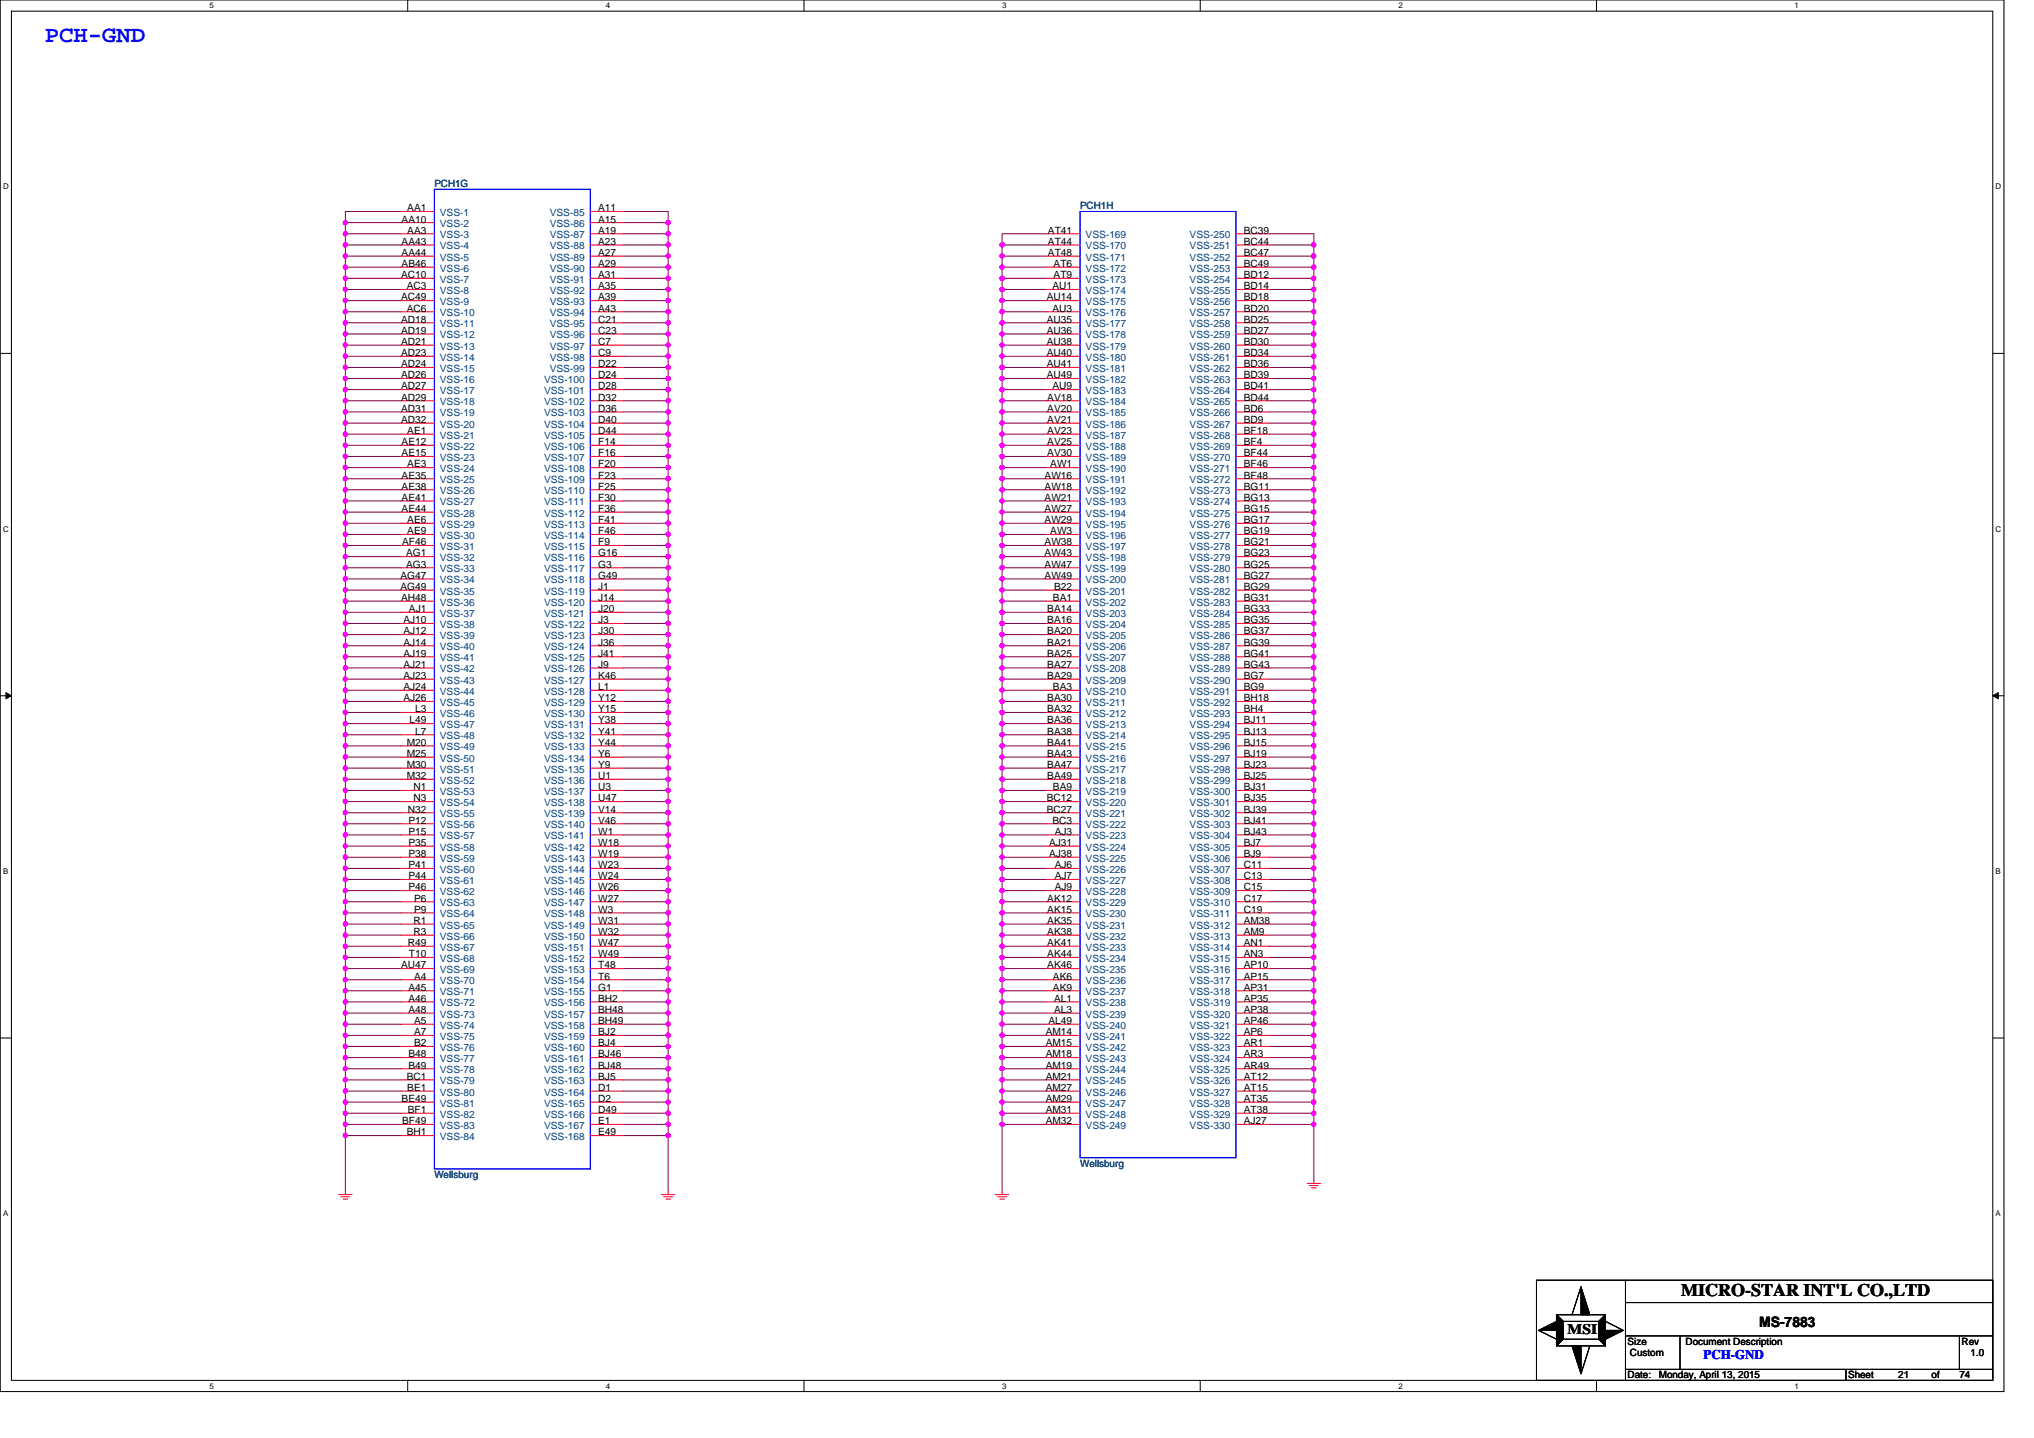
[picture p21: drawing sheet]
<svg xmlns="http://www.w3.org/2000/svg" width="297mm" height="210mm" viewBox="0 0 297 210" stroke-linecap="round" stroke-linejoin="round" font-family="sans-serif">
<defs><g id="words">
<text font-size="3.4" fill="#00f" x="6.5" y="6.1">PCH-GND</text>
<text font-size="2.6" x="245.5" y="189.3">MICRO-STAR INT'L CO.,LTD</text>
<g font-size="2.1">
<text x="228.9" y="194.9">MSI</text>
<text x="256.9" y="193.8">MS-7883</text>
</g>
<text font-size="1.9" fill="#00f" x="248.8" y="198.5">PCH-GND</text>
<g font-size="1.5" fill="#000080">
<text x="63.4" y="27.3">PCH1G</text>
<text x="157.7" y="30.6">PCH1H</text>
<text x="63.4" y="172">Wellsburg</text>
<text x="157.7" y="170.4">Wellsburg</text>
</g>
<g font-size="1.5">
<text x="58.6" y="32.5">AA10</text>
<text x="58.6" y="35.8">AA43</text>
<text x="59.5" y="30.9">AA1</text>
<text x="59.5" y="34.1">AA3</text>
<text x="87.4" y="30.9">A11</text>
<text x="87.4" y="32.5">A15</text>
<text x="87.4" y="34.1">A19</text>
<text x="87.4" y="35.8">A23</text>
<text x="153" y="34.1">AT41</text>
<text x="153" y="35.8">AT44</text>
<text x="181.6" y="34.1">BC39</text>
<text x="181.6" y="35.8">BC44</text>
<text x="58.6" y="40.6">AC10</text>
<text x="58.6" y="37.4">AA44</text>
<text x="58.6" y="39">AB46</text>
<text x="87.4" y="37.4">A27</text>
<text x="87.4" y="39">A29</text>
<text x="87.4" y="40.6">A31</text>
<text x="153" y="37.4">AT48</text>
<text x="153.9" y="39">AT6</text>
<text x="153.9" y="40.6">AT9</text>
<text x="181.6" y="37.4">BC47</text>
<text x="181.6" y="39">BC49</text>
<text x="181.6" y="40.6">BD12</text>
<text x="58.6" y="43.9">AC49</text>
<text x="58.6" y="47.1">AD18</text>
<text x="59.4" y="42.2">AC3</text>
<text x="59.4" y="45.5">AC6</text>
<text x="87.4" y="42.2">A35</text>
<text x="87.4" y="43.9">A39</text>
<text x="87.4" y="45.5">A43</text>
<text x="87.4" y="47.1">C21</text>
<text x="152.9" y="43.9">AU14</text>
<text x="152.9" y="47.1">AU35</text>
<text x="153.7" y="42.2">AU1</text>
<text x="153.7" y="45.5">AU3</text>
<text x="181.6" y="42.2">BD14</text>
<text x="181.6" y="43.9">BD18</text>
<text x="181.6" y="45.5">BD20</text>
<text x="181.6" y="47.1">BD25</text>
<text x="58.6" y="48.7">AD19</text>
<text x="58.6" y="50.4">AD21</text>
<text x="58.6" y="52">AD23</text>
<text x="58.6" y="53.6">AD24</text>
<text x="87.4" y="48.7">C23</text>
<text x="87.4" y="50.4">C7</text>
<text x="87.4" y="52">C9</text>
<text x="87.4" y="53.6">D22</text>
<text x="152.9" y="48.7">AU36</text>
<text x="152.9" y="50.4">AU38</text>
<text x="152.9" y="52">AU40</text>
<text x="152.9" y="53.6">AU41</text>
<text x="181.6" y="48.7">BD27</text>
<text x="181.6" y="50.4">BD30</text>
<text x="181.6" y="52">BD34</text>
<text x="181.6" y="53.6">BD36</text>
<text x="58.6" y="55.2">AD26</text>
<text x="58.6" y="56.9">AD27</text>
<text x="58.6" y="58.5">AD29</text>
<text x="87.4" y="55.2">D24</text>
<text x="87.4" y="56.9">D28</text>
<text x="87.4" y="58.5">D32</text>
<text x="152.9" y="55.2">AU49</text>
<text x="152.9" y="58.5">AV18</text>
<text x="153.7" y="56.9">AU9</text>
<text x="181.6" y="55.2">BD39</text>
<text x="181.6" y="56.9">BD41</text>
<text x="181.6" y="58.5">BD44</text>
<text x="58.6" y="60.1">AD31</text>
<text x="58.6" y="61.8">AD32</text>
<text x="58.6" y="65">AE12</text>
<text x="59.5" y="63.4">AE1</text>
<text x="87.4" y="60.1">D36</text>
<text x="87.4" y="61.8">D40</text>
<text x="87.4" y="63.4">D44</text>
<text x="87.4" y="65">F14</text>
<text x="152.9" y="60.1">AV20</text>
<text x="152.9" y="61.8">AV21</text>
<text x="152.9" y="63.4">AV23</text>
<text x="152.9" y="65">AV25</text>
<text x="181.6" y="60.1">BD6</text>
<text x="181.6" y="61.8">BD9</text>
<text x="181.6" y="63.4">BF18</text>
<text x="181.6" y="65">BF4</text>
<text x="58.6" y="66.6">AE15</text>
<text x="58.6" y="69.9">AE35</text>
<text x="58.6" y="71.5">AE38</text>
<text x="59.5" y="68.3">AE3</text>
<text x="87.4" y="66.6">F16</text>
<text x="87.4" y="68.3">F20</text>
<text x="87.4" y="69.9">F23</text>
<text x="87.4" y="71.5">F25</text>
<text x="152.5" y="69.9">AW16</text>
<text x="152.5" y="71.5">AW18</text>
<text x="152.9" y="66.6">AV30</text>
<text x="153.4" y="68.3">AW1</text>
<text x="181.6" y="66.6">BF44</text>
<text x="181.6" y="68.3">BF46</text>
<text x="181.6" y="69.9">BF48</text>
<text x="181.6" y="71.5">BG11</text>
<text x="58.6" y="73.1">AE41</text>
<text x="58.6" y="74.8">AE44</text>
<text x="59.5" y="76.4">AE6</text>
<text x="87.4" y="73.1">F30</text>
<text x="87.4" y="74.8">F36</text>
<text x="87.4" y="76.4">F41</text>
<text x="152.5" y="73.1">AW21</text>
<text x="152.5" y="74.8">AW27</text>
<text x="152.5" y="76.4">AW29</text>
<text x="181.6" y="73.1">BG13</text>
<text x="181.6" y="74.8">BG15</text>
<text x="181.6" y="76.4">BG17</text>
<text x="58.7" y="79.6">AF46</text>
<text x="59.3" y="81.3">AG1</text>
<text x="59.3" y="82.9">AG3</text>
<text x="59.5" y="78">AE9</text>
<text x="87.4" y="78">F46</text>
<text x="87.4" y="79.6">F9</text>
<text x="87.4" y="81.3">G16</text>
<text x="87.4" y="82.9">G3</text>
<text x="152.5" y="79.6">AW38</text>
<text x="152.5" y="81.3">AW43</text>
<text x="152.5" y="82.9">AW47</text>
<text x="153.4" y="78">AW3</text>
<text x="181.6" y="78">BG19</text>
<text x="181.6" y="79.6">BG21</text>
<text x="181.6" y="81.3">BG23</text>
<text x="181.6" y="82.9">BG25</text>
<text x="58.5" y="84.5">AG47</text>
<text x="58.5" y="86.1">AG49</text>
<text x="58.6" y="87.8">AH48</text>
<text x="59.7" y="89.4">AJ1</text>
<text x="87.4" y="84.5">G49</text>
<text x="87.4" y="86.1">J1</text>
<text x="87.4" y="87.8">J14</text>
<text x="87.4" y="89.4">J20</text>
<text x="152.5" y="84.5">AW49</text>
<text x="152.9" y="89.4">BA14</text>
<text x="153.8" y="87.8">BA1</text>
<text x="153.9" y="86.1">B22</text>
<text x="181.6" y="84.5">BG27</text>
<text x="181.6" y="86.1">BG29</text>
<text x="181.6" y="87.8">BG31</text>
<text x="181.6" y="89.4">BG33</text>
<text x="58.9" y="91">AJ10</text>
<text x="58.9" y="92.6">AJ12</text>
<text x="58.9" y="94.3">AJ14</text>
<text x="58.9" y="95.9">AJ19</text>
<text x="87.4" y="91">J3</text>
<text x="87.4" y="92.6">J30</text>
<text x="87.4" y="94.3">J36</text>
<text x="87.4" y="95.9">J41</text>
<text x="152.9" y="91">BA16</text>
<text x="152.9" y="92.6">BA20</text>
<text x="152.9" y="94.3">BA21</text>
<text x="152.9" y="95.9">BA25</text>
<text x="181.6" y="91">BG35</text>
<text x="181.6" y="92.6">BG37</text>
<text x="181.6" y="94.3">BG39</text>
<text x="181.6" y="95.9">BG41</text>
<text x="58.9" y="97.5">AJ21</text>
<text x="58.9" y="99.1">AJ23</text>
<text x="58.9" y="100.8">AJ24</text>
<text x="87.4" y="97.5">J9</text>
<text x="87.4" y="99.1">K46</text>
<text x="87.4" y="100.8">L1</text>
<text x="152.9" y="97.5">BA27</text>
<text x="152.9" y="99.1">BA29</text>
<text x="153.8" y="100.8">BA3</text>
<text x="181.6" y="97.5">BG43</text>
<text x="181.6" y="99.1">BG7</text>
<text x="181.6" y="100.8">BG9</text>
<text x="58.9" y="102.4">AJ26</text>
<text x="59.8" y="105.6">L49</text>
<text x="60.6" y="104">L3</text>
<text x="60.6" y="107.3">L7</text>
<text x="87.4" y="102.4">Y12</text>
<text x="87.4" y="104">Y15</text>
<text x="87.4" y="105.6">Y38</text>
<text x="87.4" y="107.3">Y41</text>
<text x="152.9" y="102.4">BA30</text>
<text x="152.9" y="104">BA32</text>
<text x="152.9" y="105.6">BA36</text>
<text x="152.9" y="107.3">BA38</text>
<text x="181.6" y="105.6">BJ11</text>
<text x="181.6" y="107.3">BJ13</text>
<text x="181.6" y="102.4">BH18</text>
<text x="181.6" y="104">BH4</text>
<text x="59.4" y="108.9">M20</text>
<text x="59.4" y="110.5">M25</text>
<text x="59.4" y="112.1">M30</text>
<text x="59.4" y="113.8">M32</text>
<text x="87.4" y="108.9">Y44</text>
<text x="87.4" y="110.5">Y6</text>
<text x="87.4" y="112.1">Y9</text>
<text x="87.4" y="113.8">U1</text>
<text x="152.9" y="108.9">BA41</text>
<text x="152.9" y="110.5">BA43</text>
<text x="152.9" y="112.1">BA47</text>
<text x="152.9" y="113.8">BA49</text>
<text x="181.6" y="108.9">BJ15</text>
<text x="181.6" y="110.5">BJ19</text>
<text x="181.6" y="112.1">BJ23</text>
<text x="181.6" y="113.8">BJ25</text>
<text x="59.6" y="118.7">N32</text>
<text x="60.4" y="115.4">N1</text>
<text x="60.4" y="117">N3</text>
<text x="87.4" y="115.4">U3</text>
<text x="87.4" y="117">U47</text>
<text x="87.4" y="118.7">V14</text>
<text x="152.9" y="117">BC12</text>
<text x="152.9" y="118.7">BC27</text>
<text x="153.8" y="115.4">BA9</text>
<text x="181.6" y="115.4">BJ31</text>
<text x="181.6" y="117">BJ35</text>
<text x="181.6" y="118.7">BJ39</text>
<text x="59.6" y="120.3">P12</text>
<text x="59.6" y="121.9">P15</text>
<text x="59.6" y="123.5">P35</text>
<text x="59.6" y="125.2">P38</text>
<text x="87.4" y="120.3">V46</text>
<text x="87.4" y="121.9">W1</text>
<text x="87.4" y="123.5">W18</text>
<text x="87.4" y="125.2">W19</text>
<text x="153.2" y="123.5">AJ31</text>
<text x="153.2" y="125.2">AJ38</text>
<text x="153.7" y="120.3">BC3</text>
<text x="154" y="121.9">AJ3</text>
<text x="181.6" y="120.3">BJ41</text>
<text x="181.6" y="121.9">BJ43</text>
<text x="181.6" y="123.5">BJ7</text>
<text x="181.6" y="125.2">BJ9</text>
<text x="59.6" y="126.8">P41</text>
<text x="59.6" y="128.4">P44</text>
<text x="59.6" y="130">P46</text>
<text x="60.5" y="131.7">P6</text>
<text x="87.4" y="126.8">W23</text>
<text x="87.4" y="128.4">W24</text>
<text x="87.4" y="130">W26</text>
<text x="87.4" y="131.7">W27</text>
<text x="152.9" y="131.7">AK12</text>
<text x="154" y="126.8">AJ6</text>
<text x="154" y="128.4">AJ7</text>
<text x="154" y="130">AJ9</text>
<text x="181.6" y="126.8">C11</text>
<text x="181.6" y="128.4">C13</text>
<text x="181.6" y="130">C15</text>
<text x="181.6" y="131.7">C17</text>
<text x="60.4" y="134.9">R1</text>
<text x="60.4" y="136.5">R3</text>
<text x="60.5" y="133.3">P9</text>
<text x="87.4" y="133.3">W3</text>
<text x="87.4" y="134.9">W31</text>
<text x="87.4" y="136.5">W32</text>
<text x="152.9" y="133.3">AK15</text>
<text x="152.9" y="134.9">AK35</text>
<text x="152.9" y="136.5">AK38</text>
<text x="181.6" y="133.3">C19</text>
<text x="181.6" y="134.9">AM38</text>
<text x="181.6" y="136.5">AM9</text>
<text x="58.6" y="141.4">AU47</text>
<text x="59.6" y="138.2">R49</text>
<text x="59.7" y="139.8">T10</text>
<text x="60.5" y="143">A4</text>
<text x="87.4" y="138.2">W47</text>
<text x="87.4" y="139.8">W49</text>
<text x="87.4" y="141.4">T48</text>
<text x="87.4" y="143">T6</text>
<text x="152.9" y="138.2">AK41</text>
<text x="152.9" y="139.8">AK44</text>
<text x="152.9" y="141.4">AK46</text>
<text x="153.8" y="143">AK6</text>
<text x="181.6" y="138.2">AN1</text>
<text x="181.6" y="139.8">AN3</text>
<text x="181.6" y="141.4">AP10</text>
<text x="181.6" y="143">AP15</text>
<text x="59.6" y="144.7">A45</text>
<text x="59.6" y="146.3">A46</text>
<text x="59.6" y="147.9">A48</text>
<text x="60.5" y="149.5">A5</text>
<text x="87.4" y="144.7">G1</text>
<text x="87.4" y="146.3">BH2</text>
<text x="87.4" y="147.9">BH48</text>
<text x="87.4" y="149.5">BH49</text>
<text x="153.1" y="149.5">AL49</text>
<text x="153.8" y="144.7">AK9</text>
<text x="153.9" y="146.3">AL1</text>
<text x="153.9" y="147.9">AL3</text>
<text x="181.6" y="144.7">AP31</text>
<text x="181.6" y="146.3">AP35</text>
<text x="181.6" y="147.9">AP38</text>
<text x="181.6" y="149.5">AP46</text>
<text x="59.6" y="154.4">B48</text>
<text x="60.5" y="151.2">A7</text>
<text x="60.5" y="152.8">B2</text>
<text x="87.4" y="151.2">BJ2</text>
<text x="87.4" y="152.8">BJ4</text>
<text x="87.4" y="154.4">BJ46</text>
<text x="152.7" y="151.2">AM14</text>
<text x="152.7" y="152.8">AM15</text>
<text x="152.7" y="154.4">AM18</text>
<text x="181.6" y="151.2">AP6</text>
<text x="181.6" y="152.8">AR1</text>
<text x="181.6" y="154.4">AR3</text>
<text x="58.6" y="160.9">BE49</text>
<text x="59.4" y="157.7">BC1</text>
<text x="59.5" y="159.3">BE1</text>
<text x="59.6" y="156">B49</text>
<text x="87.4" y="156">BJ48</text>
<text x="87.4" y="157.7">BJ5</text>
<text x="87.4" y="159.3">D1</text>
<text x="87.4" y="160.9">D2</text>
<text x="152.7" y="156">AM19</text>
<text x="152.7" y="157.7">AM21</text>
<text x="152.7" y="159.3">AM27</text>
<text x="152.7" y="160.9">AM29</text>
<text x="181.6" y="156">AR49</text>
<text x="181.6" y="157.7">AT12</text>
<text x="181.6" y="159.3">AT15</text>
<text x="181.6" y="160.9">AT35</text>
<text x="58.7" y="164.2">BF49</text>
<text x="59.4" y="165.8">BH1</text>
<text x="59.6" y="162.5">BF1</text>
<text x="87.4" y="162.5">D49</text>
<text x="87.4" y="164.2">E1</text>
<text x="87.4" y="165.8">E49</text>
<text x="152.7" y="162.5">AM31</text>
<text x="152.7" y="164.2">AM32</text>
<text x="181.6" y="162.5">AT38</text>
<text x="181.6" y="164.2">AJ27</text>
<text x="237.7" y="196.4">Size</text>
<text x="246.2" y="196.4">Document Description</text>
<text x="286.5" y="196.4">Rev</text>
<text x="237.7" y="201.3">Date:</text>
<text x="238" y="198">Custom</text>
<text x="242.2" y="201.3">Monday, April 13, 2015</text>
<text x="269.9" y="201.3">Sheet</text>
<text x="277.2" y="201.3">21</text>
<text x="282.1" y="201.3">of</text>
<text x="286.1" y="201.3">74</text>
<text x="287.8" y="198">1.0</text>
</g>
<g font-size="1.5" fill="#004080">
<text x="64.2" y="31.5">VSS-1</text>
<text x="64.2" y="33.2">VSS-2</text>
<text x="64.2" y="34.8">VSS-3</text>
<text x="80.3" y="31.5">VSS-85</text>
<text x="80.3" y="33.2">VSS-86</text>
<text x="80.3" y="34.8">VSS-87</text>
<text x="158.5" y="34.8">VSS-169</text>
<text x="173.7" y="34.8">VSS-250</text>
<text x="64.2" y="36.4">VSS-4</text>
<text x="64.2" y="38.1">VSS-5</text>
<text x="64.2" y="39.7">VSS-6</text>
<text x="64.2" y="41.3">VSS-7</text>
<text x="80.3" y="36.4">VSS-88</text>
<text x="80.3" y="38.1">VSS-89</text>
<text x="80.3" y="39.7">VSS-90</text>
<text x="80.3" y="41.3">VSS-91</text>
<text x="158.5" y="36.4">VSS-170</text>
<text x="158.5" y="38.1">VSS-171</text>
<text x="158.5" y="39.7">VSS-172</text>
<text x="158.5" y="41.3">VSS-173</text>
<text x="173.7" y="36.4">VSS-251</text>
<text x="173.7" y="38.1">VSS-252</text>
<text x="173.7" y="39.7">VSS-253</text>
<text x="173.7" y="41.3">VSS-254</text>
<text x="64.2" y="42.9">VSS-8</text>
<text x="64.2" y="44.6">VSS-9</text>
<text x="64.2" y="46.2">VSS-10</text>
<text x="64.2" y="47.8">VSS-11</text>
<text x="80.3" y="42.9">VSS-92</text>
<text x="80.3" y="44.6">VSS-93</text>
<text x="80.3" y="46.2">VSS-94</text>
<text x="80.3" y="47.8">VSS-95</text>
<text x="158.5" y="42.9">VSS-174</text>
<text x="158.5" y="44.6">VSS-175</text>
<text x="158.5" y="46.2">VSS-176</text>
<text x="158.5" y="47.8">VSS-177</text>
<text x="173.7" y="42.9">VSS-255</text>
<text x="173.7" y="44.6">VSS-256</text>
<text x="173.7" y="46.2">VSS-257</text>
<text x="173.7" y="47.8">VSS-258</text>
<text x="64.2" y="49.4">VSS-12</text>
<text x="64.2" y="51.1">VSS-13</text>
<text x="64.2" y="52.7">VSS-14</text>
<text x="80.3" y="49.4">VSS-96</text>
<text x="80.3" y="51.1">VSS-97</text>
<text x="80.3" y="52.7">VSS-98</text>
<text x="158.5" y="49.4">VSS-178</text>
<text x="158.5" y="51.1">VSS-179</text>
<text x="158.5" y="52.7">VSS-180</text>
<text x="173.7" y="49.4">VSS-259</text>
<text x="173.7" y="51.1">VSS-260</text>
<text x="173.7" y="52.7">VSS-261</text>
<text x="64.2" y="54.3">VSS-15</text>
<text x="64.2" y="55.9">VSS-16</text>
<text x="64.2" y="57.6">VSS-17</text>
<text x="64.2" y="59.2">VSS-18</text>
<text x="79.5" y="55.9">VSS-100</text>
<text x="79.5" y="57.6">VSS-101</text>
<text x="79.5" y="59.2">VSS-102</text>
<text x="80.3" y="54.3">VSS-99</text>
<text x="158.5" y="54.3">VSS-181</text>
<text x="158.5" y="55.9">VSS-182</text>
<text x="158.5" y="57.6">VSS-183</text>
<text x="158.5" y="59.2">VSS-184</text>
<text x="173.7" y="54.3">VSS-262</text>
<text x="173.7" y="55.9">VSS-263</text>
<text x="173.7" y="57.6">VSS-264</text>
<text x="173.7" y="59.2">VSS-265</text>
<text x="64.2" y="60.8">VSS-19</text>
<text x="64.2" y="62.4">VSS-20</text>
<text x="64.2" y="64.1">VSS-21</text>
<text x="64.2" y="65.7">VSS-22</text>
<text x="79.5" y="60.8">VSS-103</text>
<text x="79.5" y="62.4">VSS-104</text>
<text x="79.5" y="64.1">VSS-105</text>
<text x="79.5" y="65.7">VSS-106</text>
<text x="158.5" y="60.8">VSS-185</text>
<text x="158.5" y="62.4">VSS-186</text>
<text x="158.5" y="64.1">VSS-187</text>
<text x="158.5" y="65.7">VSS-188</text>
<text x="173.7" y="60.8">VSS-266</text>
<text x="173.7" y="62.4">VSS-267</text>
<text x="173.7" y="64.1">VSS-268</text>
<text x="173.7" y="65.7">VSS-269</text>
<text x="64.2" y="67.3">VSS-23</text>
<text x="64.2" y="68.9">VSS-24</text>
<text x="64.2" y="70.6">VSS-25</text>
<text x="79.5" y="67.3">VSS-107</text>
<text x="79.5" y="68.9">VSS-108</text>
<text x="79.5" y="70.6">VSS-109</text>
<text x="158.5" y="67.3">VSS-189</text>
<text x="158.5" y="68.9">VSS-190</text>
<text x="158.5" y="70.6">VSS-191</text>
<text x="173.7" y="67.3">VSS-270</text>
<text x="173.7" y="68.9">VSS-271</text>
<text x="173.7" y="70.6">VSS-272</text>
<text x="64.2" y="72.2">VSS-26</text>
<text x="64.2" y="73.8">VSS-27</text>
<text x="64.2" y="75.4">VSS-28</text>
<text x="64.2" y="77.1">VSS-29</text>
<text x="79.5" y="72.2">VSS-110</text>
<text x="79.5" y="73.8">VSS-111</text>
<text x="79.5" y="75.4">VSS-112</text>
<text x="79.5" y="77.1">VSS-113</text>
<text x="158.5" y="72.2">VSS-192</text>
<text x="158.5" y="73.8">VSS-193</text>
<text x="158.5" y="75.4">VSS-194</text>
<text x="158.5" y="77.1">VSS-195</text>
<text x="173.7" y="72.2">VSS-273</text>
<text x="173.7" y="73.8">VSS-274</text>
<text x="173.7" y="75.4">VSS-275</text>
<text x="173.7" y="77.1">VSS-276</text>
<text x="64.2" y="78.7">VSS-30</text>
<text x="64.2" y="80.3">VSS-31</text>
<text x="64.2" y="81.9">VSS-32</text>
<text x="64.2" y="83.6">VSS-33</text>
<text x="79.5" y="78.7">VSS-114</text>
<text x="79.5" y="80.3">VSS-115</text>
<text x="79.5" y="81.9">VSS-116</text>
<text x="79.5" y="83.6">VSS-117</text>
<text x="158.5" y="78.7">VSS-196</text>
<text x="158.5" y="80.3">VSS-197</text>
<text x="158.5" y="81.9">VSS-198</text>
<text x="158.5" y="83.6">VSS-199</text>
<text x="173.7" y="78.7">VSS-277</text>
<text x="173.7" y="80.3">VSS-278</text>
<text x="173.7" y="81.9">VSS-279</text>
<text x="173.7" y="83.6">VSS-280</text>
<text x="64.2" y="85.2">VSS-34</text>
<text x="64.2" y="86.8">VSS-35</text>
<text x="64.2" y="88.4">VSS-36</text>
<text x="79.5" y="85.2">VSS-118</text>
<text x="79.5" y="86.8">VSS-119</text>
<text x="79.5" y="88.4">VSS-120</text>
<text x="158.5" y="86.8">VSS-201</text>
<text x="158.5" y="88.4">VSS-202</text>
<text x="158.5" y="85.2">VSS-200</text>
<text x="173.7" y="85.2">VSS-281</text>
<text x="173.7" y="86.8">VSS-282</text>
<text x="173.7" y="88.4">VSS-283</text>
<text x="64.2" y="90.1">VSS-37</text>
<text x="64.2" y="91.7">VSS-38</text>
<text x="64.2" y="93.3">VSS-39</text>
<text x="64.2" y="95">VSS-40</text>
<text x="79.5" y="90.1">VSS-121</text>
<text x="79.5" y="91.7">VSS-122</text>
<text x="79.5" y="93.3">VSS-123</text>
<text x="79.5" y="95">VSS-124</text>
<text x="158.5" y="90.1">VSS-203</text>
<text x="158.5" y="91.7">VSS-204</text>
<text x="158.5" y="93.3">VSS-205</text>
<text x="158.5" y="95">VSS-206</text>
<text x="173.7" y="90.1">VSS-284</text>
<text x="173.7" y="91.7">VSS-285</text>
<text x="173.7" y="93.3">VSS-286</text>
<text x="173.7" y="95">VSS-287</text>
<text x="64.2" y="96.6">VSS-41</text>
<text x="64.2" y="98.2">VSS-42</text>
<text x="64.2" y="99.8">VSS-43</text>
<text x="64.2" y="101.5">VSS-44</text>
<text x="79.5" y="96.6">VSS-125</text>
<text x="79.5" y="98.2">VSS-126</text>
<text x="79.5" y="99.8">VSS-127</text>
<text x="79.5" y="101.5">VSS-128</text>
<text x="158.5" y="96.6">VSS-207</text>
<text x="158.5" y="98.2">VSS-208</text>
<text x="158.5" y="99.8">VSS-209</text>
<text x="158.5" y="101.5">VSS-210</text>
<text x="173.7" y="96.6">VSS-288</text>
<text x="173.7" y="98.2">VSS-289</text>
<text x="173.7" y="99.8">VSS-290</text>
<text x="173.7" y="101.5">VSS-291</text>
<text x="64.2" y="103.1">VSS-45</text>
<text x="64.2" y="104.7">VSS-46</text>
<text x="64.2" y="106.3">VSS-47</text>
<text x="64.2" y="107.9">VSS-48</text>
<text x="79.5" y="103.1">VSS-129</text>
<text x="79.5" y="104.7">VSS-130</text>
<text x="79.5" y="106.3">VSS-131</text>
<text x="79.5" y="107.9">VSS-132</text>
<text x="158.5" y="103.1">VSS-211</text>
<text x="158.5" y="104.7">VSS-212</text>
<text x="158.5" y="106.3">VSS-213</text>
<text x="158.5" y="107.9">VSS-214</text>
<text x="173.7" y="106.3">VSS-294</text>
<text x="173.7" y="107.9">VSS-295</text>
<text x="173.7" y="103.1">VSS-292</text>
<text x="173.7" y="104.7">VSS-293</text>
<text x="64.2" y="109.6">VSS-49</text>
<text x="64.2" y="111.2">VSS-50</text>
<text x="64.2" y="112.8">VSS-51</text>
<text x="79.5" y="109.6">VSS-133</text>
<text x="79.5" y="111.2">VSS-134</text>
<text x="79.5" y="112.8">VSS-135</text>
<text x="158.5" y="109.6">VSS-215</text>
<text x="158.5" y="111.2">VSS-216</text>
<text x="158.5" y="112.8">VSS-217</text>
<text x="173.7" y="109.6">VSS-296</text>
<text x="173.7" y="111.2">VSS-297</text>
<text x="173.7" y="112.8">VSS-298</text>
<text x="64.2" y="114.4">VSS-52</text>
<text x="64.2" y="116.1">VSS-53</text>
<text x="64.2" y="117.7">VSS-54</text>
<text x="64.2" y="119.3">VSS-55</text>
<text x="79.5" y="114.4">VSS-136</text>
<text x="79.5" y="116.1">VSS-137</text>
<text x="79.5" y="117.7">VSS-138</text>
<text x="79.5" y="119.3">VSS-139</text>
<text x="158.5" y="114.4">VSS-218</text>
<text x="158.5" y="116.1">VSS-219</text>
<text x="158.5" y="117.7">VSS-220</text>
<text x="158.5" y="119.3">VSS-221</text>
<text x="173.7" y="114.4">VSS-299</text>
<text x="173.7" y="116.1">VSS-300</text>
<text x="173.7" y="117.7">VSS-301</text>
<text x="173.7" y="119.3">VSS-302</text>
<text x="64.2" y="120.9">VSS-56</text>
<text x="64.2" y="122.6">VSS-57</text>
<text x="64.2" y="124.2">VSS-58</text>
<text x="64.2" y="125.8">VSS-59</text>
<text x="79.5" y="120.9">VSS-140</text>
<text x="79.5" y="122.6">VSS-141</text>
<text x="79.5" y="124.2">VSS-142</text>
<text x="79.5" y="125.8">VSS-143</text>
<text x="158.5" y="120.9">VSS-222</text>
<text x="158.5" y="122.6">VSS-223</text>
<text x="158.5" y="124.2">VSS-224</text>
<text x="158.5" y="125.8">VSS-225</text>
<text x="173.7" y="120.9">VSS-303</text>
<text x="173.7" y="122.6">VSS-304</text>
<text x="173.7" y="124.2">VSS-305</text>
<text x="173.7" y="125.8">VSS-306</text>
<text x="64.2" y="127.5">VSS-60</text>
<text x="64.2" y="129.1">VSS-61</text>
<text x="64.2" y="130.7">VSS-62</text>
<text x="79.5" y="127.5">VSS-144</text>
<text x="79.5" y="129.1">VSS-145</text>
<text x="79.5" y="130.7">VSS-146</text>
<text x="158.5" y="127.5">VSS-226</text>
<text x="158.5" y="129.1">VSS-227</text>
<text x="158.5" y="130.7">VSS-228</text>
<text x="173.7" y="127.5">VSS-307</text>
<text x="173.7" y="129.1">VSS-308</text>
<text x="173.7" y="130.7">VSS-309</text>
<text x="64.2" y="132.3">VSS-63</text>
<text x="64.2" y="134">VSS-64</text>
<text x="64.2" y="135.6">VSS-65</text>
<text x="64.2" y="137.2">VSS-66</text>
<text x="79.5" y="132.3">VSS-147</text>
<text x="79.5" y="134">VSS-148</text>
<text x="79.5" y="135.6">VSS-149</text>
<text x="79.5" y="137.2">VSS-150</text>
<text x="158.5" y="132.3">VSS-229</text>
<text x="158.5" y="134">VSS-230</text>
<text x="158.5" y="135.6">VSS-231</text>
<text x="158.5" y="137.2">VSS-232</text>
<text x="173.7" y="132.3">VSS-310</text>
<text x="173.7" y="134">VSS-311</text>
<text x="173.7" y="135.6">VSS-312</text>
<text x="173.7" y="137.2">VSS-313</text>
<text x="64.2" y="138.8">VSS-67</text>
<text x="64.2" y="140.5">VSS-68</text>
<text x="64.2" y="142.1">VSS-69</text>
<text x="64.2" y="143.7">VSS-70</text>
<text x="79.5" y="138.8">VSS-151</text>
<text x="79.5" y="140.5">VSS-152</text>
<text x="79.5" y="142.1">VSS-153</text>
<text x="79.5" y="143.7">VSS-154</text>
<text x="158.5" y="138.8">VSS-233</text>
<text x="158.5" y="140.5">VSS-234</text>
<text x="158.5" y="142.1">VSS-235</text>
<text x="158.5" y="143.7">VSS-236</text>
<text x="173.7" y="138.8">VSS-314</text>
<text x="173.7" y="140.5">VSS-315</text>
<text x="173.7" y="142.1">VSS-316</text>
<text x="173.7" y="143.7">VSS-317</text>
<text x="64.2" y="145.3">VSS-71</text>
<text x="64.2" y="147">VSS-72</text>
<text x="64.2" y="148.6">VSS-73</text>
<text x="79.5" y="145.3">VSS-155</text>
<text x="79.5" y="147">VSS-156</text>
<text x="79.5" y="148.6">VSS-157</text>
<text x="158.5" y="145.3">VSS-237</text>
<text x="158.5" y="147">VSS-238</text>
<text x="158.5" y="148.6">VSS-239</text>
<text x="173.7" y="145.3">VSS-318</text>
<text x="173.7" y="147">VSS-319</text>
<text x="173.7" y="148.6">VSS-320</text>
<text x="64.2" y="150.2">VSS-74</text>
<text x="64.2" y="151.8">VSS-75</text>
<text x="64.2" y="153.5">VSS-76</text>
<text x="64.2" y="155.1">VSS-77</text>
<text x="79.5" y="150.2">VSS-158</text>
<text x="79.5" y="151.8">VSS-159</text>
<text x="79.5" y="153.5">VSS-160</text>
<text x="79.5" y="155.1">VSS-161</text>
<text x="158.5" y="150.2">VSS-240</text>
<text x="158.5" y="151.8">VSS-241</text>
<text x="158.5" y="153.5">VSS-242</text>
<text x="158.5" y="155.1">VSS-243</text>
<text x="173.7" y="150.2">VSS-321</text>
<text x="173.7" y="151.8">VSS-322</text>
<text x="173.7" y="153.5">VSS-323</text>
<text x="173.7" y="155.1">VSS-324</text>
<text x="64.2" y="156.7">VSS-78</text>
<text x="64.2" y="158.3">VSS-79</text>
<text x="64.2" y="160">VSS-80</text>
<text x="64.2" y="161.6">VSS-81</text>
<text x="79.5" y="156.7">VSS-162</text>
<text x="79.5" y="158.3">VSS-163</text>
<text x="79.5" y="160">VSS-164</text>
<text x="79.5" y="161.6">VSS-165</text>
<text x="158.5" y="156.7">VSS-244</text>
<text x="158.5" y="158.3">VSS-245</text>
<text x="158.5" y="160">VSS-246</text>
<text x="158.5" y="161.6">VSS-247</text>
<text x="173.7" y="156.7">VSS-325</text>
<text x="173.7" y="158.3">VSS-326</text>
<text x="173.7" y="160">VSS-327</text>
<text x="173.7" y="161.6">VSS-328</text>
<text x="64.2" y="163.2">VSS-82</text>
<text x="64.2" y="164.8">VSS-83</text>
<text x="64.2" y="166.5">VSS-84</text>
<text x="79.5" y="163.2">VSS-166</text>
<text x="79.5" y="164.8">VSS-167</text>
<text x="79.5" y="166.5">VSS-168</text>
<text x="158.5" y="163.2">VSS-248</text>
<text x="158.5" y="164.8">VSS-249</text>
<text x="173.7" y="163.2">VSS-329</text>
<text x="173.7" y="164.8">VSS-330</text>
</g>
<g font-size="1.2">
<text x="30.6" y="1.2">5</text>
<text x="88.5" y="1.2">4</text>
<text x="146.3" y="1.2">3</text>
<text x="204.2" y="1.2">2</text>
<text x="262.1" y="1.2">1</text>
<text x=".5" y="27.6">D</text>
<text x="291.4" y="27.6">D</text>
<text x=".5" y="77.6">C</text>
<text x="291.4" y="77.6">C</text>
<text x=".5" y="127.6">B</text>
<text x="291.4" y="127.6">B</text>
<text x=".5" y="177.6">A</text>
<text x="291.4" y="177.6">A</text>
<text x="30.6" y="202.8">5</text>
<text x="88.5" y="202.8">4</text>
<text x="146.3" y="202.8">3</text>
<text x="204.2" y="202.8">2</text>
<text x="262.1" y="202.8">1</text>
</g>
</g></defs>
<path d="M0 0h292.6v203.2h-292.6zM1.7 1.6h289.3v200h-289.3z" fill="none" stroke="#000" stroke-width=".15"/>
<g fill="#fff">
<path d="M30.6 .2h.6v1.3h-.6z"/>
<path d="M30.6 201.8h.6v1.3h-.6z"/>
</g>
<path d="M59.5 0v1.6M59.5 201.6v1.6" fill="none" stroke="#000" stroke-width=".15"/>
<g fill="#fff">
<path d="M88.5 .2h.6v1.3h-.6z"/>
<path d="M88.5 201.8h.6v1.3h-.6z"/>
</g>
<path d="M117.4 0v1.6M117.4 201.6v1.6" fill="none" stroke="#000" stroke-width=".15"/>
<g fill="#fff">
<path d="M146.3 .2h.7v1.3h-.7z"/>
<path d="M146.3 201.8h.7v1.3h-.7z"/>
</g>
<path d="M175.3 0v1.6M175.3 201.6v1.6" fill="none" stroke="#000" stroke-width=".15"/>
<g fill="#fff">
<path d="M204.2 .2h.6v1.3h-.6z"/>
<path d="M204.2 201.8h.6v1.3h-.6z"/>
</g>
<path d="M233.1 0v1.6M233.1 201.6v1.6" fill="none" stroke="#000" stroke-width=".15"/>
<g fill="#fff">
<path d="M262.1 .2h.6v1.3h-.6z"/>
<path d="M262.1 201.8h.6v1.3h-.6z"/>
<path d="M.5 26.6h.8v1.3h-.8z"/>
<path d="M291.4 26.6h.9v1.3h-.9z"/>
<path d="M.5 76.6h.8v1.3h-.8z"/>
<path d="M291.4 76.6h.9v1.3h-.9z"/>
</g>
<path d="M0 51.6h1.7M291 51.6h1.6" fill="none" stroke="#000" stroke-width=".15"/>
<g fill="#fff">
<path d="M.5 126.6h.7v1.3h-.7z"/>
<path d="M291.4 126.6h.8v1.3h-.8z"/>
</g>
<path d="M0 101.6h1.7M291 101.6h1.6" fill="none" stroke="#000" stroke-width=".15"/>
<path d="M.9 101.1l.8 .5-.8 .4zM291 101.6l.8-.5v.9z" fill="#000" stroke="#000" stroke-width=".15"/>
<g fill="#fff">
<path d="M.5 176.6h.7v1.2h-.7z"/>
<path d="M291.4 176.6h.8v1.2h-.8z"/>
</g>
<g fill="none" stroke="#000" stroke-width=".15">
<path d="M0 151.6h1.7M291 151.6h1.6M224.4 186.9h66.6v14.7h-66.6zM224.7 194.3l2.6 1.3M227.3 192h7.2v4.5h-7.2zM227.3 192l1 1M228.3 193h5.2v2.6h-5.2zM228.3 195.6l-1 .9M230.9 187.9l-1.3 4.1M232.2 196.5l-1.3 4.1M233.5 195.6l1 .9M234.5 193l2.6 1.3"/>
<path d="M234.5 192l-1 1M237.4 190.2h53.6M237.4 186.9v14.7M237.4 200h53.6M237.4 195.1h53.6M245.3 195.1v4.9M269.6 200v1.6M286.1 195.1v4.9"/>
</g>
<g fill="none" stroke="#800040" stroke-width=".15">
<path d="M50.4 39v1.6M50.4 37.4v1.6M50.4 35.8v1.6M50.4 34.1v1.7M50.4 32.5v1.6M50.4 39h8.2M50.4 37.4h8.2M50.4 35.8h8.2M50.4 34.1h8.2M50.4 32.5h8.2M58.6 30.9h-8.2v1.6M91.1 30.9h6.5v1.6"/>
<path d="M91.1 32.5h6.5M91.1 34.1h6.5M91.1 39h6.5M91.1 35.8h6.5M91.1 37.4h6.5M97.6 32.5v1.6M97.6 39v1.6M97.6 35.8v1.6M97.6 37.4v1.6M97.6 34.1v1.7M146.3 39v1.6M146.3 37.4v1.6"/>
<path d="M146.3 35.8v1.6M146.3 39h6.5M146.3 37.4h6.5M146.3 35.8h6.5M152.8 34.1h-6.5v1.7M185.4 34.1h6.5v1.7M185.4 35.8h6.5M185.4 37.4h6.5M185.4 39h6.5M191.9 37.4v1.6M191.9 35.8v1.6M191.9 39v1.6"/>
<path d="M50.4 53.7v1.6M50.4 45.5v1.6M50.4 42.3v1.6M50.4 52v1.7M50.4 58.5v1.7M50.4 50.4v1.6M50.4 56.9v1.6M50.4 48.8v1.6M50.4 55.3v1.6M50.4 40.6v1.7M50.4 47.1v1.7M50.4 43.9v1.6"/>
<path d="M50.4 53.7h8.2M50.4 55.3h8.2M50.4 40.6h8.2M50.4 45.5h8.2M50.4 47.1h8.2M50.4 42.3h8.2M50.4 43.9h8.2M50.4 52h8.2M50.4 58.5h8.2M50.4 50.4h8.2M50.4 56.9h8.2M50.4 48.8h8.2"/>
<path d="M91.1 42.3h6.5M91.1 43.9h6.5M91.1 48.8h6.5M91.1 50.4h6.5M91.1 40.6h6.5M91.1 47.1h6.5M91.1 58.5h6.5M91.1 45.5h6.5M91.1 56.9h6.5M91.1 53.7h6.5M91.1 55.3h6.5M91.1 52h6.5"/>
<path d="M97.6 42.3v1.6M97.6 48.8v1.6M97.6 40.6v1.7M97.6 47.1v1.7M97.6 58.5v1.7M97.6 45.5v1.6M97.6 56.9v1.6M97.6 53.7v1.6M97.6 43.9v1.6M97.6 50.4v1.6M97.6 55.3v1.6M97.6 52v1.7"/>
<path d="M146.3 45.5v1.6M146.3 55.3v1.6M146.3 43.9v1.6M146.3 53.7v1.6M146.3 42.3v1.6M146.3 52v1.7M146.3 48.8v1.6M146.3 58.5v1.7M146.3 40.6v1.7M146.3 50.4v1.6M146.3 47.1v1.7M146.3 56.9v1.6"/>
<path d="M146.3 40.6h6.5M146.3 45.5h6.5M146.3 47.1h6.5M146.3 55.3h6.5M146.3 56.9h6.5M146.3 43.9h6.5M146.3 53.7h6.5M146.3 42.3h6.5M146.3 52h6.5M146.3 48.8h6.5M146.3 50.4h6.5M146.3 58.5h6.5"/>
<path d="M185.4 45.5h6.5M185.4 47.1h6.5M185.4 50.4h6.5M185.4 52h6.5M185.4 40.6h6.5M185.4 42.3h6.5M185.4 56.9h6.5M185.4 58.5h6.5M185.4 55.3h6.5M185.4 43.9h6.5M185.4 53.7h6.5M185.4 48.8h6.5"/>
<path d="M191.9 45.5v1.6M191.9 50.4v1.6M191.9 40.6v1.7M191.9 56.9v1.6M191.9 55.3v1.6M191.9 43.9v1.6M191.9 52v1.7M191.9 48.8v1.6M191.9 58.5v1.7M191.9 47.1v1.7M191.9 53.7v1.6M191.9 42.3v1.6"/>
<path d="M50.4 63.4v1.6M50.4 60.2v1.6M50.4 69.9v1.6M50.4 79.7v1.6M50.4 76.4v1.6M50.4 61.8v1.6M50.4 68.3v1.6M50.4 78v1.7M50.4 74.8v1.6M50.4 66.7v1.6M50.4 73.2v1.6M50.4 65v1.7"/>
<path d="M50.4 71.5v1.7M50.4 63.4h8.2M50.4 65h8.2M50.4 60.2h8.2M50.4 61.8h8.2M50.4 69.9h8.2M50.4 71.5h8.2M50.4 79.7h8.2M50.4 76.4h8.2M50.4 78h8.2M50.4 68.3h8.2M50.4 74.8h8.2"/>
<path d="M50.4 66.7h8.2M50.4 73.2h8.2M91.1 61.8h6.5M91.1 63.4h6.5M91.1 66.7h6.5M91.1 68.3h6.5M91.1 65h6.5M91.1 73.2h6.5M91.1 74.8h6.5M91.1 60.2h6.5M91.1 71.5h6.5M91.1 78h6.5"/>
<path d="M91.1 79.7h6.5M91.1 69.9h6.5M91.1 76.4h6.5M97.6 61.8v1.6M97.6 66.7v1.6M97.6 63.4v1.6M97.6 73.2v1.6M97.6 60.2v1.6M97.6 71.5v1.7M97.6 78v1.7M97.6 69.9v1.6M97.6 76.4v1.6"/>
<path d="M97.6 68.3v1.6M97.6 65v1.7M97.6 74.8v1.6M97.6 79.7v1.6M146.3 73.2v1.6M146.3 79.7v1.6M146.3 61.8v1.6M146.3 71.5v1.7M146.3 78v1.7M146.3 60.2v1.6M146.3 69.9v1.6M146.3 76.4v1.6"/>
<path d="M146.3 68.3v1.6M146.3 65v1.7M146.3 74.8v1.6M146.3 66.7v1.6M146.3 63.4v1.6M146.3 73.2h6.5M146.3 74.8h6.5M146.3 79.7h6.5M146.3 61.8h6.5M146.3 63.4h6.5M146.3 71.5h6.5M146.3 78h6.5"/>
<path d="M146.3 60.2h6.5M146.3 69.9h6.5M146.3 76.4h6.5M146.3 68.3h6.5M146.3 65h6.5M146.3 66.7h6.5M185.4 79.7h6.5M185.4 69.9h6.5M185.4 71.5h6.5M185.4 78h6.5M185.4 73.2h6.5M185.4 74.8h6.5"/>
<path d="M185.4 60.2h6.5M185.4 61.8h6.5M185.4 68.3h6.5M185.4 66.7h6.5M185.4 76.4h6.5M185.4 63.4h6.5M185.4 65h6.5M191.9 79.7v1.6M191.9 69.9v1.6M191.9 78v1.7M191.9 73.2v1.6M191.9 60.2v1.6"/>
<path d="M191.9 68.3v1.6M191.9 66.7v1.6M191.9 76.4v1.6M191.9 71.5v1.7M191.9 63.4v1.6M191.9 65v1.7M191.9 74.8v1.6M191.9 61.8v1.6M50.4 97.5v1.7M50.4 95.9v1.6M50.4 92.7v1.6M50.4 86.2v1.6"/>
<path d="M50.4 94.3v1.6M50.4 91v1.7M50.4 84.5v1.7M50.4 99.2v1.6M50.4 89.4v1.6M50.4 82.9v1.6M50.4 87.8v1.6M50.4 81.3v1.6M50.4 97.5h8.2M50.4 99.2h8.2M50.4 81.3h8.2M50.4 95.9h8.2"/>
<path d="M50.4 92.7h8.2M50.4 94.3h8.2M50.4 86.2h8.2M50.4 87.8h8.2M50.4 91h8.2M50.4 84.5h8.2M50.4 89.4h8.2M50.4 82.9h8.2M91.1 87.8h6.5M91.1 89.4h6.5M91.1 97.5h6.5M91.1 99.2h6.5"/>
<path d="M91.1 94.3h6.5M91.1 95.9h6.5M91.1 81.3h6.5M91.1 82.9h6.5M91.1 86.2h6.5M91.1 92.7h6.5M91.1 84.5h6.5M91.1 91h6.5M97.6 87.8v1.6M97.6 97.5v1.7M97.6 94.3v1.6M97.6 81.3v1.6"/>
<path d="M97.6 86.2v1.6M97.6 92.7v1.6M97.6 84.5v1.7M97.6 91v1.7M97.6 82.9v1.6M97.6 89.4v1.6M97.6 99.2v1.6M97.6 95.9v1.6M146.3 87.8v1.6M146.3 82.9v1.6M146.3 94.3v1.6M146.3 86.2v1.6"/>
<path d="M146.3 92.7v1.6M146.3 99.2v1.6M146.3 84.5v1.7M146.3 91v1.7M146.3 97.5v1.7M146.3 89.4v1.6M146.3 81.3v1.6M146.3 95.9v1.6M146.3 87.8h6.5M146.3 89.4h6.5M146.3 82.9h6.5M146.3 84.5h6.5"/>
<path d="M146.3 81.3h6.5M146.3 94.3h6.5M146.3 95.9h6.5M146.3 86.2h6.5M146.3 92.7h6.5M146.3 99.2h6.5M146.3 91h6.5M146.3 97.5h6.5M185.4 97.5h6.5M185.4 99.2h6.5M185.4 92.7h6.5M185.4 94.3h6.5"/>
<path d="M185.4 81.3h6.5M185.4 84.5h6.5M185.4 86.2h6.5M185.4 89.4h6.5M185.4 91h6.5M185.4 87.8h6.5M185.4 95.9h6.5M185.4 82.9h6.5M191.9 97.5v1.7M191.9 92.7v1.6M191.9 84.5v1.7M191.9 89.4v1.6"/>
<path d="M191.9 87.8v1.6M191.9 95.9v1.6M191.9 82.9v1.6M191.9 86.2v1.6M191.9 99.2v1.6M191.9 81.3v1.6M191.9 94.3v1.6M191.9 91v1.7M50.4 107.3v1.6M50.4 102.4v1.6M50.4 118.7v1.6M50.4 112.2v1.6"/>
<path d="M50.4 100.8v1.6M50.4 115.4v1.7M50.4 110.6v1.6M50.4 113.8v1.6M50.4 105.7v1.6M50.4 117.1v1.6M50.4 108.9v1.7M50.4 104v1.7M50.4 107.3h8.2M50.4 108.9h8.2M50.4 102.4h8.2M50.4 104h8.2"/>
<path d="M50.4 118.7h8.2M50.4 112.2h8.2M50.4 113.8h8.2M50.4 100.8h8.2M50.4 115.4h8.2M50.4 117.1h8.2M50.4 110.6h8.2M50.4 105.7h8.2M91.1 105.7h6.5M91.1 107.3h6.5M91.1 104h6.5M91.1 100.8h6.5"/>
<path d="M91.1 102.4h6.5M91.1 110.6h6.5M91.1 112.2h6.5M91.1 118.7h6.5M91.1 113.8h6.5M91.1 115.4h6.5M91.1 108.9h6.5M91.1 117.1h6.5M97.6 105.7v1.6M97.6 104v1.7M97.6 100.8v1.6M97.6 110.6v1.6"/>
<path d="M97.6 118.7v1.6M97.6 113.8v1.6M97.6 102.4v1.6M97.6 108.9v1.7M97.6 117.1v1.6M97.6 112.2v1.6M97.6 107.3v1.6M97.6 115.4v1.7M146.3 115.4v1.7M146.3 104v1.7M146.3 110.6v1.6M146.3 102.4v1.6"/>
<path d="M146.3 118.7v1.6M146.3 108.9v1.7M146.3 100.8v1.6M146.3 117.1v1.6M146.3 107.3v1.6M146.3 113.8v1.6M146.3 105.7v1.6M146.3 112.2v1.6M146.3 115.4h6.5M146.3 117.1h6.5M146.3 104h6.5M146.3 105.7h6.5"/>
<path d="M146.3 110.6h6.5M146.3 112.2h6.5M146.3 102.4h6.5M146.3 100.8h6.5M146.3 118.7h6.5M146.3 108.9h6.5M146.3 107.3h6.5M146.3 113.8h6.5M185.4 117.1h6.5M185.4 118.7h6.5M185.4 108.9h6.5M185.4 110.6h6.5"/>
<path d="M185.4 107.3h6.5M185.4 100.8h6.5M185.4 102.4h6.5M185.4 113.8h6.5M185.4 115.4h6.5M185.4 112.2h6.5M185.4 104h6.5M185.4 105.7h6.5M191.9 117.1v1.6M191.9 108.9v1.7M191.9 107.3v1.6M191.9 100.8v1.6"/>
<path d="M191.9 118.7v1.6M191.9 113.8v1.6M191.9 112.2v1.6M191.9 104v1.7M191.9 105.7v1.6M191.9 102.4v1.6M191.9 110.6v1.6M191.9 115.4v1.7M50.4 139.8v1.6M50.4 128.4v1.6M50.4 120.3v1.6M50.4 134.9v1.6"/>
<path d="M50.4 126.8v1.6M50.4 125.2v1.6M50.4 133.3v1.6M50.4 123.5v1.7M50.4 138.2v1.6M50.4 130v1.7M50.4 121.9v1.6M50.4 136.5v1.7M50.4 131.7v1.6M50.4 128.4h8.2M50.4 130h8.2M50.4 120.3h8.2"/>
<path d="M50.4 121.9h8.2M50.4 134.9h8.2M50.4 136.5h8.2M50.4 126.8h8.2M50.4 125.2h8.2M50.4 133.3h8.2M50.4 123.5h8.2M50.4 138.2h8.2M50.4 139.8h8.2M50.4 131.7h8.2M91.1 125.2h6.5M91.1 126.8h6.5"/>
<path d="M91.1 121.9h6.5M91.1 123.5h6.5M91.1 128.4h6.5M91.1 130h6.5M91.1 134.9h6.5M91.1 136.5h6.5M91.1 120.3h6.5M91.1 139.8h6.5M91.1 133.3h6.5M91.1 131.7h6.5M91.1 138.2h6.5M97.6 125.2v1.6"/>
<path d="M97.6 121.9v1.6M97.6 128.4v1.6M97.6 134.9v1.6M97.6 120.3v1.6M97.6 126.8v1.6M97.6 139.8v1.6M97.6 133.3v1.6M97.6 131.7v1.6M97.6 138.2v1.6M97.6 123.5v1.7M97.6 130v1.7M97.6 136.5v1.7"/>
<path d="M146.3 136.5v1.7M146.3 125.2v1.6M146.3 134.9v1.6M146.3 131.7v1.6M146.3 130v1.7M146.3 123.5v1.7M146.3 139.8v1.6M146.3 128.4v1.6M146.3 126.8v1.6M146.3 121.9v1.6M146.3 133.3v1.6M146.3 138.2v1.6"/>
<path d="M146.3 120.3v1.6M146.3 136.5h6.5M146.3 138.2h6.5M146.3 125.2h6.5M146.3 126.8h6.5M146.3 134.9h6.5M146.3 131.7h6.5M146.3 133.3h6.5M146.3 130h6.5M146.3 123.5h6.5M146.3 120.3h6.5M146.3 139.8h6.5"/>
<path d="M146.3 128.4h6.5M146.3 121.9h6.5M185.4 133.3h6.5M185.4 134.9h6.5M185.4 136.5h6.5M185.4 120.3h6.5M185.4 121.9h6.5M185.4 139.8h6.5M185.4 131.7h6.5M185.4 138.2h6.5M185.4 128.4h6.5M185.4 130h6.5"/>
<path d="M185.4 123.5h6.5M185.4 125.2h6.5M185.4 126.8h6.5M191.9 133.3v1.6M191.9 134.9v1.6M191.9 120.3v1.6M191.9 139.8v1.6M191.9 131.7v1.6M191.9 138.2v1.6M191.9 128.4v1.6M191.9 130v1.7M191.9 123.5v1.7"/>
<path d="M191.9 126.8v1.6M191.9 136.5v1.7M191.9 121.9v1.6M191.9 125.2v1.6M50.4 143.1v1.6M50.4 152.8v1.6M50.4 151.2v1.6M50.4 159.3v1.6M50.4 149.6v1.6M50.4 146.3v1.6M50.4 147.9v1.7M50.4 144.7v1.6"/>
<path d="M50.4 157.7v1.6M50.4 154.4v1.7M50.4 141.4v1.7M50.4 156.1v1.6M50.4 152.8h8.2M50.4 154.4h8.2M50.4 151.2h8.2M50.4 159.3h8.2M50.4 149.6h8.2M50.4 146.3h8.2M50.4 147.9h8.2M50.4 143.1h8.2"/>
<path d="M50.4 157.7h8.2M50.4 156.1h8.2M50.4 141.4h8.2M50.4 144.7h8.2M91.1 146.3h6.5M91.1 144.7h6.5M91.1 154.4h6.5M91.1 156.1h6.5M91.1 141.4h6.5M91.1 143.1h6.5M91.1 147.9h6.5M91.1 152.8h6.5"/>
<path d="M91.1 159.3h6.5M91.1 149.6h6.5M91.1 151.2h6.5M91.1 157.7h6.5M97.6 144.7v1.6M97.6 154.4v1.7M97.6 141.4v1.7M97.6 146.3v1.6M97.6 152.8v1.6M97.6 159.3v1.6M97.6 149.6v1.6M97.6 157.7v1.6"/>
<path d="M97.6 147.9v1.7M97.6 151.2v1.6M97.6 156.1v1.6M97.6 143.1v1.6M146.3 154.4v1.7M146.3 143.1v1.6M146.3 152.8v1.6M146.3 149.6v1.6M146.3 141.4v1.7M146.3 159.3v1.6M146.3 151.2v1.6M146.3 147.9v1.7"/>
<path d="M146.3 157.7v1.6M146.3 146.3v1.6M146.3 156.1v1.6M146.3 144.7v1.6M146.3 154.4h6.5M146.3 156.1h6.5M146.3 143.1h6.5M146.3 144.7h6.5M146.3 152.8h6.5M146.3 149.6h6.5M146.3 151.2h6.5M146.3 141.4h6.5"/>
<path d="M146.3 159.3h6.5M146.3 147.9h6.5M146.3 157.7h6.5M146.3 146.3h6.5M185.4 152.8h6.5M185.4 154.4h6.5M185.4 143.1h6.5M185.4 144.7h6.5M185.4 141.4h6.5M185.4 151.2h6.5M185.4 157.7h6.5M185.4 159.3h6.5"/>
<path d="M185.4 149.6h6.5M185.4 156.1h6.5M185.4 146.3h6.5M185.4 147.9h6.5M191.9 152.8v1.6M191.9 143.1v1.6M191.9 151.2v1.6M191.9 157.7v1.6M191.9 149.6v1.6M191.9 156.1v1.6M191.9 146.3v1.6M191.9 159.3v1.6"/>
<path d="M191.9 154.4v1.7M191.9 144.7v1.6M191.9 147.9v1.7M191.9 141.4v1.7M50.4 164.2v1.6M50.4 165.8v8.1M50.4 162.6v1.6M50.4 160.9v1.7M50.4 164.2h8.2M50.4 165.8h8.2M50.4 160.9h8.2M50.4 162.6h8.2"/>
<path d="M91.1 162.6h6.5M91.1 164.2h6.5M91.1 160.9h6.5M91.1 165.8h6.5M97.6 162.6v1.6M97.6 160.9v1.7M97.6 165.8v8.1M97.6 164.2v1.6M146.3 164.2v9.7M146.3 160.9v1.7M146.3 162.6v1.6M146.3 164.2h6.5"/>
<path d="M146.3 160.9h6.5M146.3 162.6h6.5M185.4 164.2h6.5M185.4 160.9h6.5M185.4 162.6h6.5M191.9 164.2v8.1M191.9 160.9v1.7M191.9 162.6v1.6"/>
</g>
<g fill="#f0f" stroke="#f0f" stroke-width=".15">
<circle cx="50.4" cy="141.4" r=".32"/>
<circle cx="50.4" cy="139.8" r=".31"/>
<circle cx="191.8" cy="133.3" r=".32"/>
<circle cx="191.8" cy="45.5" r=".32"/>
<circle cx="191.8" cy="152.8" r=".32"/>
<circle cx="191.8" cy="143" r=".32"/>
<circle cx="191.8" cy="134.9" r=".32"/>
<circle cx="191.8" cy="97.5" r=".32"/>
<circle cx="191.8" cy="92.6" r=".32"/>
<circle cx="191.8" cy="79.6" r=".32"/>
<circle cx="191.8" cy="120.3" r=".32"/>
<circle cx="191.9" cy="50.4" r=".31"/>
<circle cx="191.8" cy="40.6" r=".32"/>
<circle cx="191.8" cy="37.4" r=".32"/>
<circle cx="191.8" cy="84.5" r=".32"/>
<circle cx="191.8" cy="56.9" r=".32"/>
<circle cx="191.8" cy="35.7" r=".32"/>
<circle cx="191.9" cy="139.8" r=".31"/>
<circle cx="191.8" cy="89.4" r=".32"/>
<circle cx="191.8" cy="117" r=".32"/>
<circle cx="191.8" cy="108.9" r=".32"/>
<circle cx="191.9" cy="107.3" r=".31"/>
<circle cx="191.8" cy="87.8" r=".32"/>
<circle cx="191.8" cy="69.9" r=".32"/>
<circle cx="191.8" cy="151.2" r=".32"/>
<circle cx="191.8" cy="100.8" r=".32"/>
<circle cx="191.8" cy="95.9" r=".32"/>
<circle cx="191.9" cy="82.9" r=".31"/>
<circle cx="191.8" cy="78" r=".32"/>
<circle cx="191.8" cy="118.7" r=".32"/>
<circle cx="191.9" cy="164.2" r=".31"/>
<circle cx="191.8" cy="157.7" r=".32"/>
<circle cx="191.9" cy="131.7" r=".31"/>
<circle cx="191.8" cy="55.3" r=".32"/>
<circle cx="191.8" cy="113.8" r=".32"/>
<circle cx="191.8" cy="112.2" r=".32"/>
<circle cx="191.8" cy="39" r=".32"/>
<circle cx="191.8" cy="138.2" r=".32"/>
<circle cx="97.6" cy="146.3" r=".32"/>
<circle cx="191.8" cy="104" r=".32"/>
<circle cx="191.8" cy="73.1" r=".32"/>
<circle cx="191.8" cy="60.1" r=".32"/>
<circle cx="191.8" cy="43.9" r=".32"/>
<circle cx="191.8" cy="86.1" r=".32"/>
<circle cx="191.8" cy="68.3" r=".32"/>
<circle cx="191.8" cy="128.4" r=".32"/>
<circle cx="191.8" cy="105.7" r=".32"/>
<circle cx="97.6" cy="32.5" r=".32"/>
<circle cx="97.6" cy="154.4" r=".32"/>
<circle cx="97.6" cy="61.8" r=".32"/>
<circle cx="191.8" cy="52" r=".32"/>
<circle cx="191.8" cy="149.5" r=".32"/>
<circle cx="191.9" cy="99.2" r=".31"/>
<circle cx="191.8" cy="81.3" r=".32"/>
<circle cx="191.9" cy="66.6" r=".31"/>
<circle cx="191.8" cy="160.9" r=".32"/>
<circle cx="191.9" cy="156" r=".31"/>
<circle cx="191.8" cy="146.3" r=".32"/>
<circle cx="97.6" cy="125.2" r=".32"/>
<circle cx="97.6" cy="121.9" r=".32"/>
<circle cx="97.6" cy="42.3" r=".31"/>
<circle cx="97.6" cy="66.6" r=".31"/>
<circle cx="97.6" cy="63.4" r=".32"/>
<circle cx="97.6" cy="128.4" r=".32"/>
<circle cx="97.6" cy="141.4" r=".32"/>
<circle cx="97.6" cy="48.8" r=".32"/>
<circle cx="191.8" cy="130" r=".32"/>
<circle cx="191.9" cy="123.5" r=".31"/>
<circle cx="191.8" cy="48.8" r=".32"/>
<circle cx="191.8" cy="102.4" r=".32"/>
<circle cx="191.8" cy="76.4" r=".32"/>
<circle cx="191.8" cy="71.5" r=".32"/>
<circle cx="191.9" cy="58.5" r=".31"/>
<circle cx="191.8" cy="110.5" r=".32"/>
<circle cx="97.6" cy="87.8" r=".32"/>
<circle cx="97.6" cy="73.1" r=".32"/>
<circle cx="97.6" cy="134.9" r=".32"/>
<circle cx="97.6" cy="97.5" r=".32"/>
<circle cx="97.6" cy="94.3" r=".32"/>
<circle cx="97.6" cy="81.3" r=".32"/>
<circle cx="97.6" cy="162.6" r=".32"/>
<circle cx="191.8" cy="63.4" r=".32"/>
<circle cx="191.8" cy="126.8" r=".32"/>
<circle cx="191.8" cy="65" r=".32"/>
<circle cx="191.9" cy="115.4" r=".31"/>
<circle cx="191.8" cy="159.3" r=".32"/>
<circle cx="191.8" cy="154.4" r=".32"/>
<circle cx="191.8" cy="144.7" r=".32"/>
<circle cx="97.6" cy="105.7" r=".32"/>
<circle cx="97.6" cy="152.8" r=".32"/>
<circle cx="97.6" cy="60.1" r=".32"/>
<circle cx="97.6" cy="160.9" r=".32"/>
<circle cx="97.6" cy="120.3" r=".32"/>
<circle cx="97.6" cy="40.6" r=".32"/>
<circle cx="97.6" cy="159.3" r=".32"/>
<circle cx="191.8" cy="136.5" r=".32"/>
<circle cx="191.8" cy="94.3" r=".32"/>
<circle cx="191.8" cy="121.9" r=".32"/>
<circle cx="191.8" cy="47.1" r=".32"/>
<circle cx="191.9" cy="147.9" r=".31"/>
<circle cx="191.9" cy="74.8" r=".31"/>
<circle cx="191.8" cy="53.6" r=".32"/>
<circle cx="191.9" cy="42.3" r=".31"/>
<circle cx="97.6" cy="126.8" r=".32"/>
<circle cx="97.6" cy="139.8" r=".31"/>
<circle cx="97.6" cy="47.1" r=".32"/>
<circle cx="97.6" cy="86.1" r=".32"/>
<circle cx="97.6" cy="71.5" r=".32"/>
<circle cx="97.6" cy="133.3" r=".32"/>
<circle cx="97.6" cy="92.6" r=".32"/>
<circle cx="191.8" cy="141.4" r=".32"/>
<circle cx="191.9" cy="91" r=".31"/>
<circle cx="191.8" cy="61.8" r=".32"/>
<circle cx="191.8" cy="125.2" r=".32"/>
<circle cx="97.6" cy="78" r=".32"/>
<circle cx="97.6" cy="104" r=".32"/>
<circle cx="97.6" cy="100.8" r=".32"/>
<circle cx="97.6" cy="149.5" r=".32"/>
<circle cx="97.6" cy="58.5" r=".31"/>
<circle cx="97.6" cy="110.5" r=".32"/>
<circle cx="97.6" cy="118.7" r=".32"/>
<circle cx="97.6" cy="39" r=".32"/>
<circle cx="97.6" cy="35.7" r=".32"/>
<circle cx="97.6" cy="157.7" r=".32"/>
<circle cx="97.6" cy="165.8" r=".32"/>
<circle cx="97.6" cy="45.5" r=".32"/>
<circle cx="97.6" cy="84.5" r=".32"/>
<circle cx="97.6" cy="69.9" r=".32"/>
<circle cx="97.6" cy="131.7" r=".31"/>
<circle cx="97.6" cy="113.8" r=".32"/>
<circle cx="97.6" cy="91" r=".31"/>
<circle cx="97.6" cy="76.4" r=".32"/>
<circle cx="97.6" cy="102.4" r=".32"/>
<circle cx="97.6" cy="138.2" r=".32"/>
<circle cx="97.6" cy="147.9" r=".31"/>
<circle cx="97.6" cy="151.2" r=".32"/>
<circle cx="97.6" cy="56.9" r=".32"/>
<circle cx="97.6" cy="53.6" r=".32"/>
<circle cx="97.6" cy="108.9" r=".32"/>
<circle cx="97.6" cy="117" r=".32"/>
<circle cx="97.6" cy="37.4" r=".32"/>
<circle cx="97.6" cy="34.1" r=".31"/>
<circle cx="97.6" cy="156" r=".31"/>
<circle cx="97.6" cy="164.2" r=".31"/>
<circle cx="97.6" cy="123.5" r=".31"/>
<circle cx="97.6" cy="43.9" r=".32"/>
<circle cx="97.6" cy="82.9" r=".31"/>
<circle cx="97.6" cy="68.3" r=".32"/>
<circle cx="97.6" cy="65" r=".32"/>
<circle cx="97.6" cy="130" r=".32"/>
<circle cx="97.6" cy="112.2" r=".32"/>
<circle cx="97.6" cy="50.4" r=".31"/>
<circle cx="97.6" cy="89.4" r=".32"/>
<circle cx="97.6" cy="74.8" r=".31"/>
<circle cx="97.6" cy="136.5" r=".32"/>
<circle cx="97.6" cy="99.2" r=".31"/>
<circle cx="97.6" cy="95.9" r=".32"/>
<circle cx="97.6" cy="79.6" r=".32"/>
<circle cx="97.6" cy="55.3" r=".32"/>
<circle cx="97.6" cy="52" r=".32"/>
<circle cx="97.6" cy="107.3" r=".31"/>
<circle cx="97.6" cy="115.4" r=".31"/>
<circle cx="50.4" cy="144.7" r=".32"/>
<circle cx="50.4" cy="143" r=".32"/>
<circle cx="50.4" cy="152.8" r=".32"/>
<circle cx="50.4" cy="151.2" r=".32"/>
<circle cx="50.4" cy="164.2" r=".31"/>
<circle cx="50.4" cy="128.4" r=".32"/>
<circle cx="50.4" cy="120.3" r=".32"/>
<circle cx="50.4" cy="97.5" r=".32"/>
<circle cx="50.4" cy="53.6" r=".32"/>
<circle cx="50.4" cy="107.3" r=".31"/>
<circle cx="50.4" cy="134.9" r=".32"/>
<circle cx="50.4" cy="63.4" r=".32"/>
<circle cx="50.4" cy="60.1" r=".32"/>
<circle cx="50.4" cy="69.9" r=".32"/>
<circle cx="50.4" cy="39" r=".32"/>
<circle cx="50.4" cy="159.3" r=".32"/>
<circle cx="50.4" cy="102.4" r=".32"/>
<circle cx="50.4" cy="79.6" r=".32"/>
<circle cx="50.4" cy="76.4" r=".32"/>
<circle cx="50.4" cy="45.5" r=".32"/>
<circle cx="50.4" cy="42.3" r=".31"/>
<circle cx="50.4" cy="149.5" r=".32"/>
<circle cx="50.4" cy="146.3" r=".32"/>
<circle cx="50.4" cy="165.8" r=".32"/>
<circle cx="50.4" cy="126.8" r=".32"/>
<circle cx="50.4" cy="118.7" r=".32"/>
<circle cx="50.4" cy="95.9" r=".32"/>
<circle cx="50.4" cy="92.6" r=".32"/>
<circle cx="50.4" cy="86.1" r=".32"/>
<circle cx="50.4" cy="52" r=".32"/>
<circle cx="50.4" cy="125.2" r=".32"/>
<circle cx="50.4" cy="133.3" r=".32"/>
<circle cx="50.4" cy="61.8" r=".32"/>
<circle cx="50.4" cy="58.5" r=".31"/>
<circle cx="50.4" cy="112.2" r=".32"/>
<circle cx="50.4" cy="68.3" r=".32"/>
<circle cx="50.4" cy="37.4" r=".32"/>
<circle cx="50.4" cy="78" r=".32"/>
<circle cx="50.4" cy="74.8" r=".31"/>
<circle cx="50.4" cy="147.9" r=".31"/>
<circle cx="50.4" cy="100.8" r=".32"/>
<circle cx="50.4" cy="94.3" r=".32"/>
<circle cx="50.4" cy="91" r=".31"/>
<circle cx="50.4" cy="84.5" r=".32"/>
<circle cx="50.4" cy="50.4" r=".31"/>
<circle cx="50.4" cy="157.7" r=".32"/>
<circle cx="50.4" cy="123.5" r=".31"/>
<circle cx="50.4" cy="154.4" r=".32"/>
<circle cx="50.4" cy="56.9" r=".32"/>
<circle cx="50.4" cy="115.4" r=".31"/>
<circle cx="50.4" cy="110.5" r=".32"/>
<circle cx="50.4" cy="138.2" r=".32"/>
<circle cx="50.4" cy="66.6" r=".31"/>
<circle cx="50.4" cy="35.7" r=".32"/>
<circle cx="50.4" cy="113.8" r=".32"/>
<circle cx="50.4" cy="73.1" r=".32"/>
<circle cx="50.4" cy="99.2" r=".31"/>
<circle cx="50.4" cy="105.7" r=".32"/>
<circle cx="50.4" cy="89.4" r=".32"/>
<circle cx="50.4" cy="82.9" r=".31"/>
<circle cx="50.4" cy="48.8" r=".32"/>
<circle cx="50.4" cy="34.1" r=".31"/>
<circle cx="50.4" cy="32.5" r=".32"/>
<circle cx="50.4" cy="162.6" r=".32"/>
<circle cx="50.4" cy="130" r=".32"/>
<circle cx="50.4" cy="121.9" r=".32"/>
<circle cx="50.4" cy="55.3" r=".32"/>
<circle cx="50.4" cy="160.9" r=".32"/>
<circle cx="50.4" cy="117" r=".32"/>
<circle cx="50.4" cy="108.9" r=".32"/>
<circle cx="191.8" cy="162.6" r=".32"/>
<circle cx="50.4" cy="136.5" r=".32"/>
<circle cx="50.4" cy="65" r=".32"/>
<circle cx="50.4" cy="71.5" r=".32"/>
<circle cx="50.4" cy="40.6" r=".32"/>
<circle cx="50.4" cy="131.7" r=".31"/>
<circle cx="50.4" cy="156" r=".31"/>
<circle cx="50.4" cy="104" r=".32"/>
<circle cx="50.4" cy="87.8" r=".32"/>
<circle cx="50.4" cy="81.3" r=".32"/>
<circle cx="50.4" cy="47.1" r=".32"/>
<circle cx="50.4" cy="43.9" r=".32"/>
<circle cx="146.3" cy="164.2" r=".31"/>
<circle cx="146.3" cy="136.5" r=".32"/>
<circle cx="146.3" cy="73.1" r=".32"/>
<circle cx="146.3" cy="39" r=".32"/>
<circle cx="146.3" cy="115.4" r=".31"/>
<circle cx="146.3" cy="87.8" r=".32"/>
<circle cx="146.3" cy="154.4" r=".32"/>
<circle cx="146.3" cy="143" r=".32"/>
<circle cx="146.3" cy="82.9" r=".31"/>
<circle cx="146.3" cy="79.6" r=".32"/>
<circle cx="146.3" cy="45.5" r=".32"/>
<circle cx="146.3" cy="94.3" r=".32"/>
<circle cx="146.3" cy="160.9" r=".32"/>
<circle cx="146.3" cy="125.2" r=".32"/>
<circle cx="146.3" cy="55.3" r=".32"/>
<circle cx="146.3" cy="104" r=".32"/>
<circle cx="146.3" cy="134.9" r=".32"/>
<circle cx="146.3" cy="131.7" r=".31"/>
<circle cx="146.3" cy="61.8" r=".32"/>
<circle cx="146.3" cy="110.5" r=".32"/>
<circle cx="146.3" cy="71.5" r=".32"/>
<circle cx="146.3" cy="37.4" r=".32"/>
<circle cx="146.3" cy="86.1" r=".32"/>
<circle cx="146.3" cy="152.8" r=".32"/>
<circle cx="146.3" cy="149.5" r=".32"/>
<circle cx="146.3" cy="141.4" r=".32"/>
<circle cx="146.3" cy="130" r=".32"/>
<circle cx="146.3" cy="78" r=".32"/>
<circle cx="146.3" cy="43.9" r=".32"/>
<circle cx="146.3" cy="92.6" r=".32"/>
<circle cx="146.3" cy="159.3" r=".32"/>
<circle cx="146.3" cy="123.5" r=".31"/>
<circle cx="146.3" cy="53.6" r=".32"/>
<circle cx="146.3" cy="102.4" r=".32"/>
<circle cx="146.3" cy="99.2" r=".31"/>
<circle cx="146.3" cy="60.1" r=".32"/>
<circle cx="146.3" cy="118.7" r=".32"/>
<circle cx="146.3" cy="108.9" r=".32"/>
<circle cx="146.3" cy="69.9" r=".32"/>
<circle cx="146.3" cy="35.7" r=".32"/>
<circle cx="146.3" cy="84.5" r=".32"/>
<circle cx="146.3" cy="151.2" r=".32"/>
<circle cx="146.3" cy="147.9" r=".31"/>
<circle cx="146.3" cy="139.8" r=".31"/>
<circle cx="146.3" cy="128.4" r=".32"/>
<circle cx="146.3" cy="126.8" r=".32"/>
<circle cx="146.3" cy="76.4" r=".32"/>
<circle cx="146.3" cy="42.3" r=".31"/>
<circle cx="146.3" cy="91" r=".31"/>
<circle cx="146.3" cy="157.7" r=".32"/>
<circle cx="146.3" cy="146.3" r=".32"/>
<circle cx="146.3" cy="121.9" r=".32"/>
<circle cx="146.3" cy="52" r=".32"/>
<circle cx="146.3" cy="48.8" r=".32"/>
<circle cx="146.3" cy="100.8" r=".32"/>
<circle cx="146.3" cy="97.5" r=".32"/>
<circle cx="146.3" cy="133.3" r=".32"/>
<circle cx="146.3" cy="58.5" r=".31"/>
<circle cx="146.3" cy="117" r=".32"/>
<circle cx="146.3" cy="107.3" r=".31"/>
<circle cx="146.3" cy="68.3" r=".32"/>
<circle cx="146.3" cy="65" r=".32"/>
<circle cx="146.3" cy="113.8" r=".32"/>
<circle cx="146.3" cy="138.2" r=".32"/>
<circle cx="146.3" cy="74.8" r=".31"/>
<circle cx="146.3" cy="40.6" r=".32"/>
<circle cx="146.3" cy="89.4" r=".32"/>
<circle cx="146.3" cy="156" r=".31"/>
<circle cx="146.3" cy="144.7" r=".32"/>
<circle cx="146.3" cy="120.3" r=".32"/>
<circle cx="146.3" cy="81.3" r=".32"/>
<circle cx="146.3" cy="50.4" r=".31"/>
<circle cx="146.3" cy="47.1" r=".32"/>
<circle cx="146.3" cy="95.9" r=".32"/>
<circle cx="146.3" cy="162.6" r=".32"/>
<circle cx="146.3" cy="56.9" r=".32"/>
<circle cx="146.3" cy="105.7" r=".32"/>
<circle cx="146.3" cy="66.6" r=".31"/>
<circle cx="146.3" cy="63.4" r=".32"/>
<circle cx="146.3" cy="112.2" r=".32"/>
<circle cx="97.6" cy="144.7" r=".32"/>
<circle cx="97.6" cy="143" r=".32"/>
</g>
<g fill="none" stroke="#f00" stroke-width=".15">
<path d="M58.6 34.1h4.8M58.6 35.8h4.8M58.6 37.4h4.8M58.6 39h4.8M58.6 30.9h4.8M58.6 32.5h4.8M86.2 34.1h4.9M86.2 35.8h4.9M86.2 37.4h4.9M86.2 39h4.9M86.2 30.9h4.9M86.2 32.5h4.9"/>
<path d="M152.8 34.1h4.9M152.8 35.8h4.9M152.8 37.4h4.9M152.8 39h4.9M180.5 34.1h4.9M180.5 35.8h4.9M180.5 37.4h4.9M180.5 39h4.9M58.6 40.6h4.8M58.6 42.3h4.8M58.6 43.9h4.8M58.6 45.5h4.8"/>
<path d="M58.6 47.1h4.8M58.6 48.8h4.8M58.6 50.4h4.8M58.6 52h4.8M58.6 53.7h4.8M58.6 55.3h4.8M58.6 56.9h4.8M58.6 58.5h4.8M86.2 40.6h4.9M86.2 42.3h4.9M86.2 43.9h4.9M86.2 45.5h4.9"/>
<path d="M86.2 47.1h4.9M86.2 48.8h4.9M86.2 50.4h4.9M86.2 52h4.9M86.2 53.7h4.9M86.2 55.3h4.9M86.2 56.9h4.9M86.2 58.5h4.9M152.8 40.6h4.9M152.8 42.3h4.9M152.8 43.9h4.9M152.8 45.5h4.9"/>
<path d="M152.8 47.1h4.9M152.8 48.8h4.9M152.8 50.4h4.9M152.8 52h4.9M152.8 53.7h4.9M152.8 55.3h4.9M152.8 56.9h4.9M152.8 58.5h4.9M180.5 40.6h4.9M180.5 42.3h4.9M180.5 43.9h4.9M180.5 45.5h4.9"/>
<path d="M180.5 47.1h4.9M180.5 48.8h4.9M180.5 50.4h4.9M180.5 52h4.9M180.5 53.7h4.9M180.5 55.3h4.9M180.5 56.9h4.9M180.5 58.5h4.9M58.6 60.2h4.8M58.6 61.8h4.8M58.6 63.4h4.8M58.6 65h4.8"/>
<path d="M58.6 66.7h4.8M58.6 68.3h4.8M58.6 69.9h4.8M58.6 71.5h4.8M58.6 73.2h4.8M58.6 74.8h4.8M58.6 76.4h4.8M58.6 78h4.8M58.6 79.7h4.8M86.2 60.2h4.9M86.2 61.8h4.9M86.2 63.4h4.9"/>
<path d="M86.2 65h4.9M86.2 66.7h4.9M86.2 68.3h4.9M86.2 69.9h4.9M86.2 71.5h4.9M86.2 73.2h4.9M86.2 74.8h4.9M86.2 76.4h4.9M86.2 78h4.9M86.2 79.7h4.9M152.8 60.2h4.9M152.8 61.8h4.9"/>
<path d="M152.8 63.4h4.9M152.8 65h4.9M152.8 66.7h4.9M152.8 68.3h4.9M152.8 69.9h4.9M152.8 71.5h4.9M152.8 73.2h4.9M152.8 74.8h4.9M152.8 76.4h4.9M152.8 78h4.9M152.8 79.7h4.9M180.5 60.2h4.9"/>
<path d="M180.5 61.8h4.9M180.5 63.4h4.9M180.5 65h4.9M180.5 66.7h4.9M180.5 68.3h4.9M180.5 69.9h4.9M180.5 71.5h4.9M180.5 73.2h4.9M180.5 74.8h4.9M180.5 76.4h4.9M180.5 78h4.9M180.5 79.7h4.9"/>
<path d="M58.6 86.2h4.8M58.6 87.8h4.8M58.6 89.4h4.8M58.6 91h4.8M58.6 92.7h4.8M58.6 94.3h4.8M58.6 95.9h4.8M58.6 97.5h4.8M58.6 99.2h4.8M58.6 81.3h4.8M58.6 82.9h4.8M58.6 84.5h4.8"/>
<path d="M86.2 86.2h4.9M86.2 87.8h4.9M86.2 89.4h4.9M86.2 91h4.9M86.2 92.7h4.9M86.2 94.3h4.9M86.2 95.9h4.9M86.2 97.5h4.9M86.2 99.2h4.9M86.2 81.3h4.9M86.2 82.9h4.9M86.2 84.5h4.9"/>
<path d="M152.8 86.2h4.9M152.8 87.8h4.9M152.8 89.4h4.9M152.8 91h4.9M152.8 92.7h4.9M152.8 94.3h4.9M152.8 95.9h4.9M152.8 97.5h4.9M152.8 99.2h4.9M152.8 81.3h4.9M152.8 82.9h4.9M152.8 84.5h4.9"/>
<path d="M180.5 86.2h4.9M180.5 87.8h4.9M180.5 89.4h4.9M180.5 91h4.9M180.5 92.7h4.9M180.5 94.3h4.9M180.5 95.9h4.9M180.5 97.5h4.9M180.5 99.2h4.9M180.5 81.3h4.9M180.5 82.9h4.9M180.5 84.5h4.9"/>
<path d="M58.6 100.8h4.8M58.6 102.4h4.8M58.6 104h4.8M58.6 105.7h4.8M58.6 107.3h4.8M58.6 108.9h4.8M58.6 110.6h4.8M58.6 112.2h4.8M58.6 113.8h4.8M58.6 115.4h4.8M58.6 117.1h4.8M58.6 118.7h4.8"/>
<path d="M86.2 100.8h4.9M86.2 102.4h4.9M86.2 104h4.9M86.2 105.7h4.9M86.2 107.3h4.9M86.2 108.9h4.9M86.2 110.6h4.9M86.2 112.2h4.9M86.2 113.8h4.9M86.2 115.4h4.9M86.2 117.1h4.9M86.2 118.7h4.9"/>
<path d="M152.8 100.8h4.9M152.8 102.4h4.9M152.8 104h4.9M152.8 105.7h4.9M152.8 107.3h4.9M152.8 108.9h4.9M152.8 110.6h4.9M152.8 112.2h4.9M152.8 113.8h4.9M152.8 115.4h4.9M152.8 117.1h4.9M152.8 118.7h4.9"/>
<path d="M180.5 100.8h4.9M180.5 102.4h4.9M180.5 104h4.9M180.5 105.7h4.9M180.5 107.3h4.9M180.5 108.9h4.9M180.5 110.6h4.9M180.5 112.2h4.9M180.5 113.8h4.9M180.5 115.4h4.9M180.5 117.1h4.9M180.5 118.7h4.9"/>
<path d="M58.6 120.3h4.8M58.6 121.9h4.8M58.6 123.5h4.8M58.6 125.2h4.8M58.6 126.8h4.8M58.6 128.4h4.8M58.6 130h4.8M58.6 131.7h4.8M58.6 133.3h4.8M58.6 134.9h4.8M58.6 136.5h4.8M58.6 138.2h4.8"/>
<path d="M58.6 139.8h4.8M86.2 120.3h4.9M86.2 121.9h4.9M86.2 123.5h4.9M86.2 125.2h4.9M86.2 126.8h4.9M86.2 128.4h4.9M86.2 130h4.9M86.2 131.7h4.9M86.2 133.3h4.9M86.2 134.9h4.9M86.2 136.5h4.9"/>
<path d="M86.2 138.2h4.9M86.2 139.8h4.9M152.8 120.3h4.9M152.8 121.9h4.9M152.8 123.5h4.9M152.8 125.2h4.9M152.8 126.8h4.9M152.8 128.4h4.9M152.8 130h4.9M152.8 131.7h4.9M152.8 133.3h4.9M152.8 134.9h4.9"/>
<path d="M152.8 136.5h4.9M152.8 138.2h4.9M152.8 139.8h4.9M180.5 120.3h4.9M180.5 121.9h4.9M180.5 123.5h4.9M180.5 125.2h4.9M180.5 126.8h4.9M180.5 128.4h4.9M180.5 130h4.9M180.5 131.7h4.9M180.5 133.3h4.9"/>
<path d="M180.5 134.9h4.9M180.5 136.5h4.9M180.5 138.2h4.9M180.5 139.8h4.9M58.6 141.4h4.8M58.6 143.1h4.8M58.6 144.7h4.8M58.6 146.3h4.8M58.6 147.9h4.8M58.6 149.6h4.8M58.6 151.2h4.8M58.6 152.8h4.8"/>
<path d="M58.6 154.4h4.8M58.6 156.1h4.8M58.6 157.7h4.8M58.6 159.3h4.8M86.2 141.4h4.9M86.2 143.1h4.9M86.2 144.7h4.9M86.2 146.3h4.9M86.2 147.9h4.9M86.2 149.6h4.9M86.2 151.2h4.9M86.2 152.8h4.9"/>
<path d="M86.2 154.4h4.9M86.2 156.1h4.9M86.2 157.7h4.9M86.2 159.3h4.9M152.8 141.4h4.9M152.8 143.1h4.9M152.8 144.7h4.9M152.8 146.3h4.9M152.8 147.9h4.9M152.8 149.6h4.9M152.8 151.2h4.9M152.8 152.8h4.9"/>
<path d="M152.8 154.4h4.9M152.8 156.1h4.9M152.8 157.7h4.9M152.8 159.3h4.9M180.5 141.4h4.9M180.5 143.1h4.9M180.5 144.7h4.9M180.5 146.3h4.9M180.5 147.9h4.9M180.5 149.6h4.9M180.5 151.2h4.9M180.5 152.8h4.9"/>
<path d="M180.5 154.4h4.9M180.5 156.1h4.9M180.5 157.7h4.9M180.5 159.3h4.9M49.5 174.4h1.9M49.8 174.8h1.3M50.1 175.1h.7M50.4 173.9v.5M58.6 160.9h4.8M58.6 162.6h4.8M58.6 164.2h4.8M58.6 165.8h4.8"/>
<path d="M86.2 160.9h4.9M86.2 162.6h4.9M86.2 164.2h4.9M86.2 165.8h4.9M96.6 174.4h1.9M96.9 174.8h1.3M97.3 175.1h.6M97.6 173.9v.5M145.4 174.4h1.9M145.7 174.8h1.3M146 175.1h.7M146.3 173.9v.5"/>
<path d="M152.8 160.9h4.9M152.8 162.6h4.9M152.8 164.2h4.9M180.5 160.9h4.9M180.5 162.6h4.9M180.5 164.2h4.9M190.9 172.8h1.9M191.2 173.1h1.3M191.5 173.5h.7M191.9 172.3v.5"/>
</g>
<g fill="#000" stroke="#000" stroke-width=".15">
<path d="M224.7 194.3l2.6-1.3v1.3zM230.9 187.9l1.3 4.1h-1.3zM234.5 194.3h2.6l-2.6 1.3zM229.6 196.5h1.3v4.1z"/>
<path d="M227.3 192l1 1v2.6l-1 .9z" fill-rule="evenodd"/>
<path d="M227.3 192l1 1v2.6l-1 .9z" fill-rule="evenodd"/>
<path d="M227.3 192l1 1v2.6l-1 .9z" fill-rule="evenodd"/>
<path d="M234.5 192v4.5l-1-.9v-2.6z" fill-rule="evenodd"/>
<path d="M234.5 192v4.5l-1-.9v-2.6z" fill-rule="evenodd"/>
<path d="M234.5 192v4.5l-1-.9v-2.6z" fill-rule="evenodd"/>
</g>
<path d="M63.4 27.6h22.8v143.1h-22.8zM157.7 30.9h22.8v138.2h-22.8z" fill="none" stroke="#00f" stroke-width=".15"/>
<use href="#words"/>
</svg>
